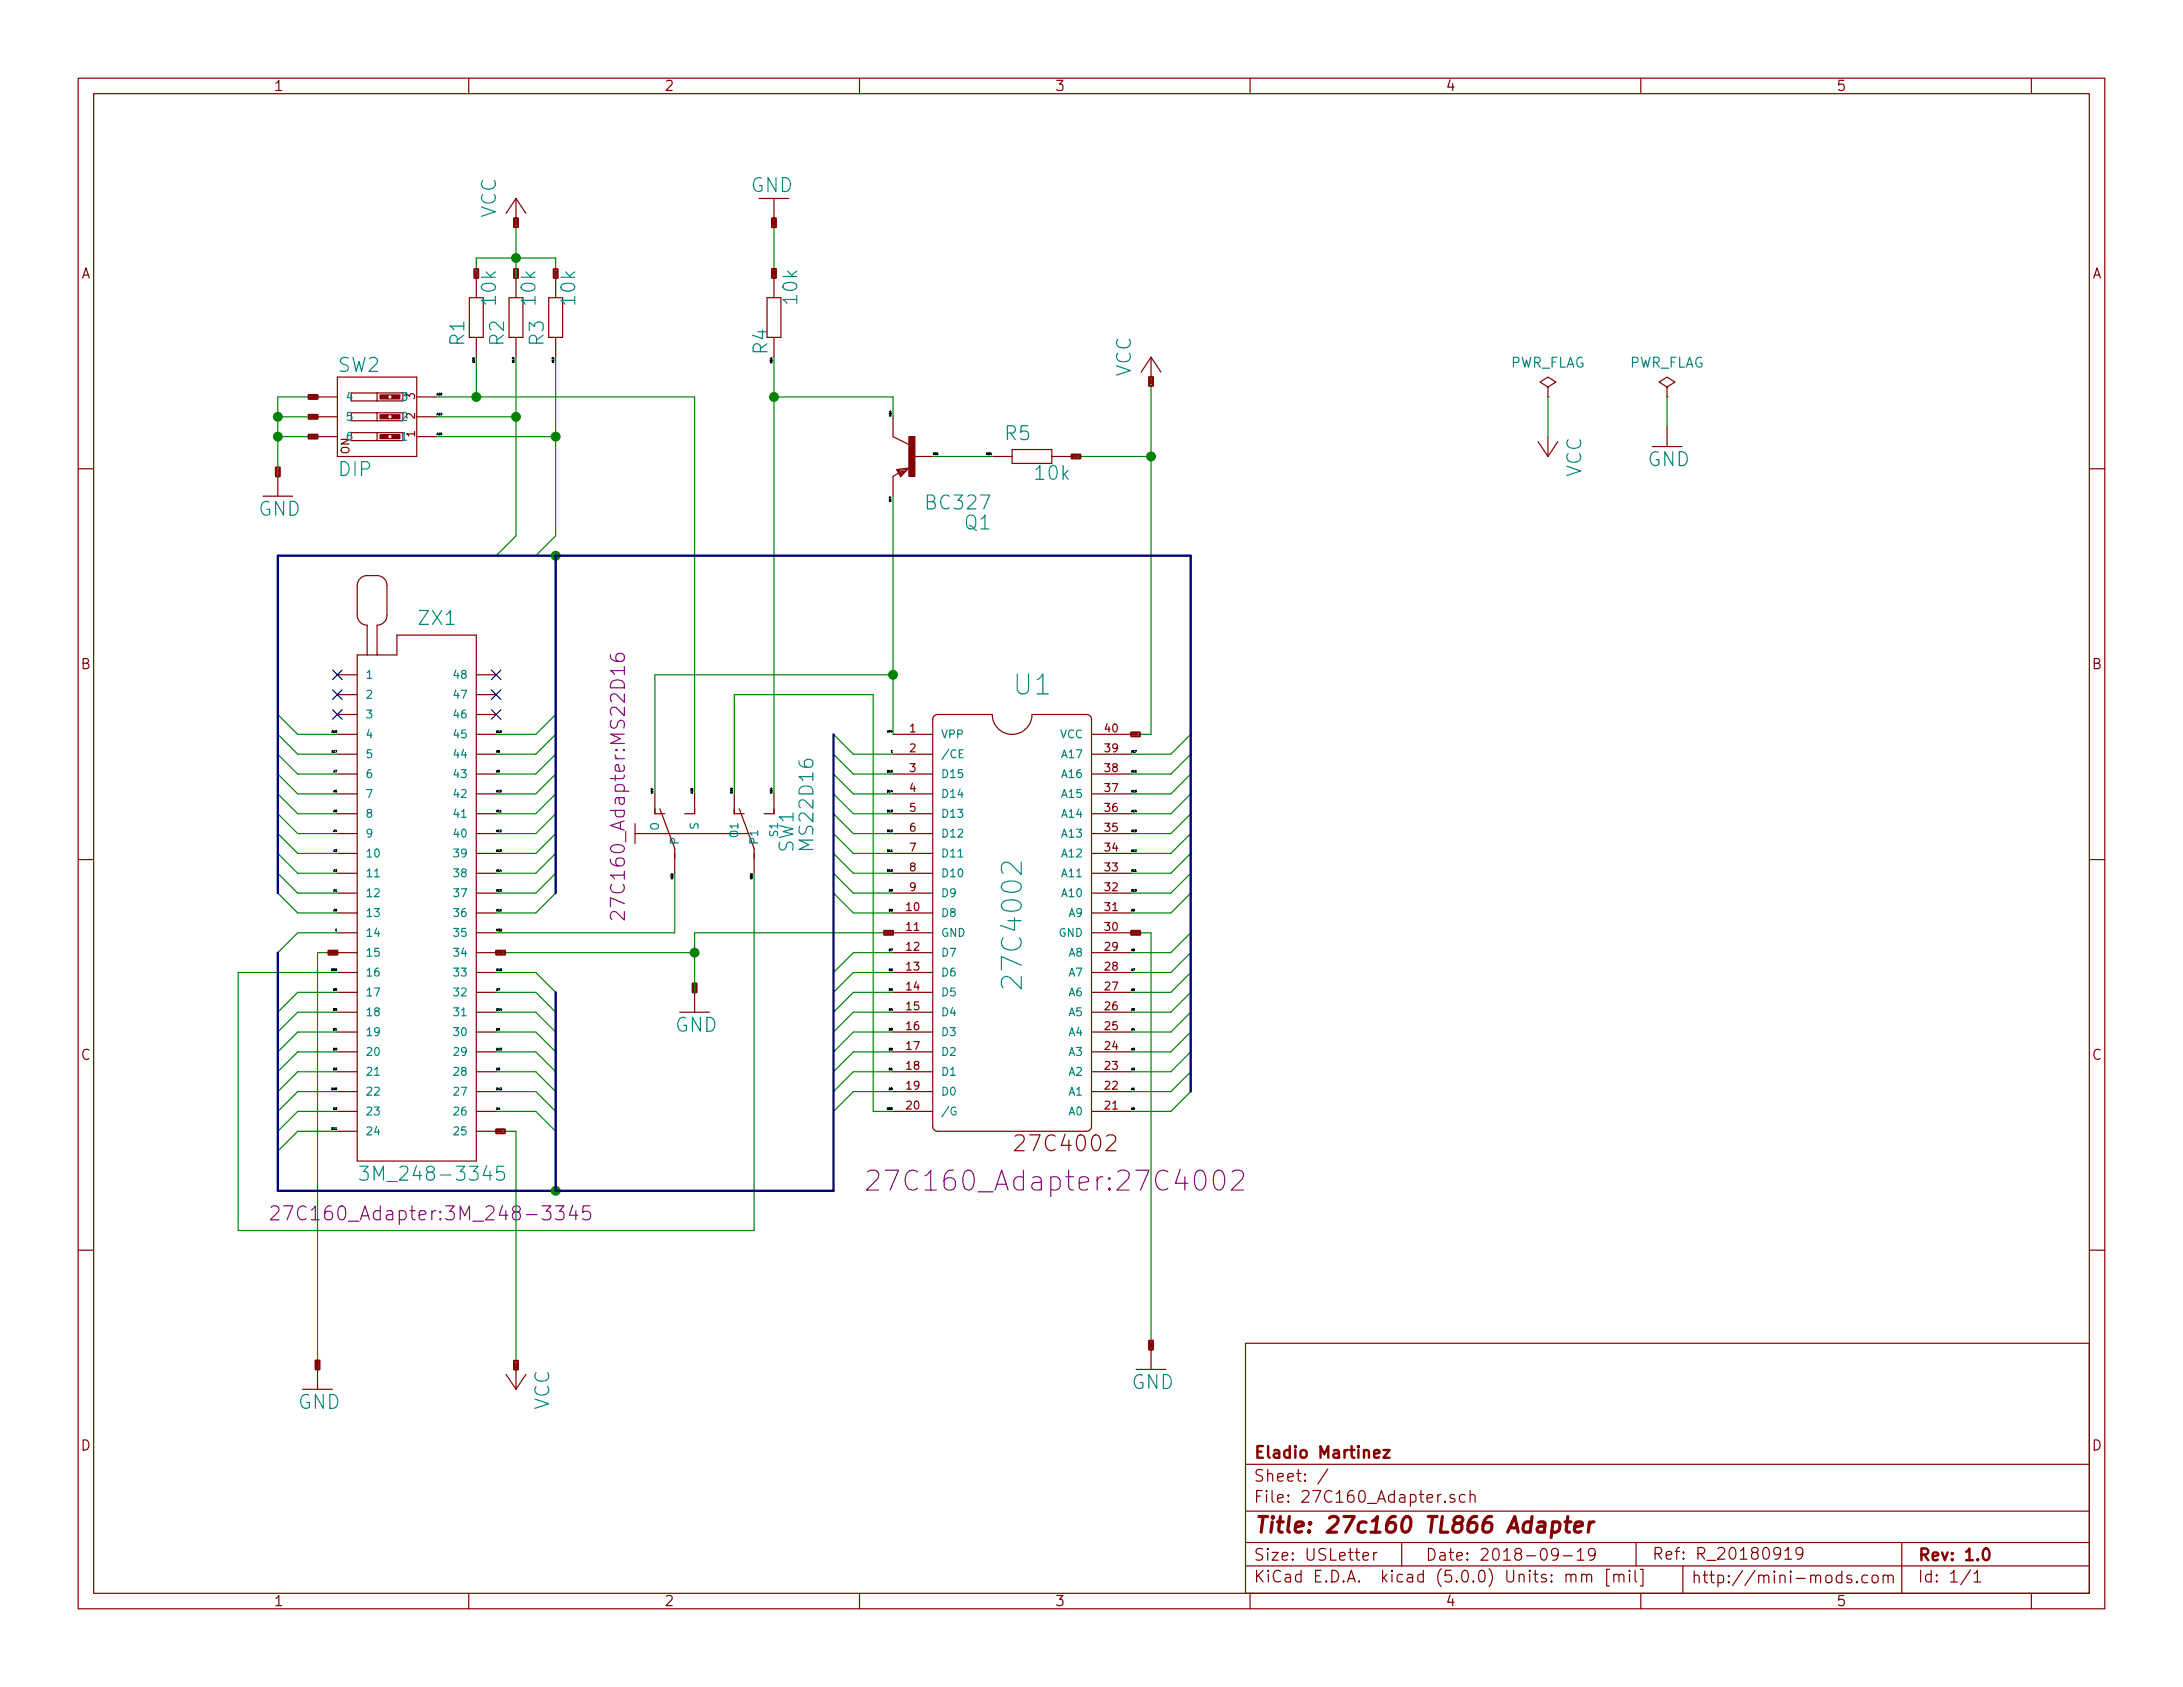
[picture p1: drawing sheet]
<svg xmlns="http://www.w3.org/2000/svg" width="279mm" height="216mm" viewBox="0 0 279 216" stroke-linecap="round" stroke-linejoin="round" font-family="sans-serif">
<defs><g id="words">
<g font-size="3.5" fill="#008484">
<text x="129.9" y="88.9">U1</text>
<text x="130.8" y="125.6" transform="rotate(-90 130.8 125.6)">27C4002</text>
</g>
<text font-size="3.5" fill="#840084" x="113.5" y="152.4">27C160_Adapter:27C4002</text>
<g font-size="2.8" fill="#840000">
<text x="130.6" y="147.4">27C4002</text>
<text x="160.4" y="196.2">Title: 27c160 TL866 Adapter</text>
</g>
<g font-size="2.5" fill="#008484">
<text x="63.5" y="27.9" transform="rotate(-90 63.5 27.9)">VCC</text>
<text x="96.1" y="24.6">GND</text>
<text x="63.5" y="38.9" transform="rotate(-90 63.5 38.9)">10k</text>
<text x="68.6" y="38.9" transform="rotate(-90 68.6 38.9)">10k</text>
<text x="73.7" y="38.9" transform="rotate(-90 73.7 38.9)">10k</text>
<text x="102.1" y="38.8" transform="rotate(-90 102.1 38.8)">10k</text>
<text x="43.3" y="47.6">SW2</text>
<text x="59.5" y="44.2" transform="rotate(-90 59.5 44.2)">R1</text>
<text x="64.5" y="44.2" transform="rotate(-90 64.5 44.2)">R2</text>
<text x="69.6" y="44.2" transform="rotate(-90 69.6 44.2)">R3</text>
<text x="98.3" y="45.3" transform="rotate(-90 98.3 45.3)">R4</text>
<text x="144.8" y="48.3" transform="rotate(-90 144.8 48.3)">VCC</text>
<text x="128.7" y="56.4">R5</text>
<text x="210.8" y="59.7">GND</text>
<text x="43.4" y="61">DIP</text>
<text x="118.8" y="65.2">BC327</text>
<text x="132.6" y="61.4">10k</text>
<text x="202.4" y="61.1" transform="rotate(-90 202.4 61.1)">VCC</text>
<text x="33" y="66">GND</text>
<text x="123.5" y="67.8">Q1</text>
<text x="53.7" y="80">ZX1</text>
<text x="101.6" y="109.1" transform="rotate(-90 101.6 109.1)">SW1</text>
<text x="104.1" y="108.5" transform="rotate(-90 104.1 108.5)">MS22D16</text>
<text x="86.4" y="132.1">GND</text>
<text x="47.7" y="151.1">3M_248-3345</text>
<text x="144.8" y="177.8">GND</text>
<text x="38.1" y="180.3">GND</text>
<text x="70.3" y="180.5" transform="rotate(-90 70.3 180.5)">VCC</text>
</g>
<g font-size="2.5" fill="#840084">
<text x="80" y="116.3" transform="rotate(-90 80 116.3)">27C160_Adapter:MS22D16</text>
<text x="37.4" y="156.2">27C160_Adapter:3M_248-3345</text>
</g>
<g font-size="2.1" fill="#840000">
<text x="160.4" y="189.6">Sheet: /</text>
<text x="160.4" y="186.6">Eladio Martinez</text>
<text x="160.4" y="192.3">File: 27C160_Adapter.sch</text>
<text x="160.4" y="202.5">KiCad E.D.A. kicad (5.0.0) Units: mm [mil]</text>
<text x="160.4" y="199.7">Size: USLetter</text>
<text x="182.4" y="199.7">Date: 2018-09-19</text>
<text x="211.4" y="199.6">Ref: R_20180919</text>
<text x="216.4" y="202.6">http://mini-mods.com</text>
<text x="245.4" y="199.7">Rev: 1.0</text>
<text x="245.4" y="202.5">Id: 1/1</text>
</g>
<g font-size="1.8" fill="#840000">
<text x="35" y="11.6">1</text>
<text x="85" y="11.6">2</text>
<text x="135" y="11.6">3</text>
<text x="185" y="11.6">4</text>
<text x="235" y="11.6">5</text>
<text x="10.4" y="35.6">A</text>
<text x="267.8" y="35.6">A</text>
<text x="10.4" y="85.6">B</text>
<text x="267.8" y="85.6">B</text>
<text x="10.4" y="135.6">C</text>
<text x="267.8" y="135.6">C</text>
<text x="10.4" y="185.6">D</text>
<text x="267.8" y="185.6">D</text>
<text x="35" y="205.5">1</text>
<text x="85" y="205.5">2</text>
<text x="135" y="205.5">3</text>
<text x="185" y="205.5">4</text>
<text x="235" y="205.5">5</text>
</g>
<g font-size="1.8" fill="#008484">
<text x="193.2" y="47.1">PWR_FLAG</text>
<text x="208.4" y="47.1">PWR_FLAG</text>
</g>
<g font-size="1.4" fill="#008484">
<text x="44.2" y="51.3">4</text>
<text x="44.2" y="53.8">5</text>
<text x="51.5" y="53.8">2</text>
<text x="51.5" y="51.3">3</text>
<text x="44.2" y="56.4">6</text>
<text x="51.5" y="56.4">1</text>
<text x="46.7" y="86.9">1</text>
<text x="46.7" y="89.4">2</text>
<text x="58.4" y="89.4">47</text>
<text x="58.4" y="86.9">48</text>
<text x="46.7" y="91.9">3</text>
<text x="46.7" y="94.5">4</text>
<text x="58.4" y="94.5">45</text>
<text x="58.4" y="91.9">46</text>
<text x="120.4" y="94.5">VPP</text>
<text x="135.7" y="94.5">VCC</text>
<text x="46.7" y="97">5</text>
<text x="46.7" y="99.6">6</text>
<text x="58.4" y="99.6">43</text>
<text x="58.4" y="97">44</text>
<text x="120.4" y="97">/CE</text>
<text x="120.4" y="99.6">D15</text>
<text x="136.1" y="99.6">A16</text>
<text x="136.1" y="97">A17</text>
<text x="46.7" y="102.1">7</text>
<text x="46.7" y="104.6">8</text>
<text x="46.7" y="107.2">9</text>
<text x="58.4" y="107.2">40</text>
<text x="58.4" y="104.6">41</text>
<text x="58.4" y="102.1">42</text>
<text x="84.3" y="106.2" transform="rotate(-90 84.3 106.2)">O</text>
<text x="89.4" y="106.1" transform="rotate(-90 89.4 106.1)">S</text>
<text x="94.5" y="107" transform="rotate(-90 94.5 107)">O1</text>
<text x="99.6" y="106.9" transform="rotate(-90 99.6 106.9)">S1</text>
<text x="120.4" y="107.2">D12</text>
<text x="120.4" y="104.6">D13</text>
<text x="120.4" y="102.1">D14</text>
<text x="136.1" y="107.2">A13</text>
<text x="136.1" y="104.6">A14</text>
<text x="136.1" y="102.1">A15</text>
<text x="46.7" y="109.7">10</text>
<text x="46.7" y="112.3">11</text>
<text x="58.4" y="112.3">38</text>
<text x="58.4" y="109.7">39</text>
<text x="86.9" y="108.2" transform="rotate(-90 86.9 108.2)">P</text>
<text x="97" y="108.2" transform="rotate(-90 97 108.2)">P1</text>
<text x="120.4" y="112.3">D10</text>
<text x="120.4" y="109.7">D11</text>
<text x="136.1" y="112.3">A11</text>
<text x="136.1" y="109.7">A12</text>
<text x="46.7" y="114.8">12</text>
<text x="46.7" y="117.3">13</text>
<text x="46.7" y="119.9">14</text>
<text x="58.4" y="119.9">35</text>
<text x="58.4" y="117.3">36</text>
<text x="58.4" y="114.8">37</text>
<text x="120.4" y="117.3">D8</text>
<text x="120.4" y="114.8">D9</text>
<text x="120.4" y="119.9">GND</text>
<text x="135.5" y="119.9">GND</text>
<text x="136.1" y="114.8">A10</text>
<text x="136.9" y="117.3">A9</text>
<text x="46.7" y="122.4">15</text>
<text x="46.7" y="125">16</text>
<text x="58.4" y="125">33</text>
<text x="58.4" y="122.4">34</text>
<text x="120.4" y="125">D6</text>
<text x="120.4" y="122.4">D7</text>
<text x="136.9" y="125">A7</text>
<text x="136.9" y="122.4">A8</text>
<text x="46.7" y="127.5">17</text>
<text x="46.7" y="130">18</text>
<text x="58.4" y="130">31</text>
<text x="58.4" y="127.5">32</text>
<text x="120.4" y="130">D4</text>
<text x="120.4" y="127.5">D5</text>
<text x="136.9" y="130">A5</text>
<text x="136.9" y="127.5">A6</text>
<text x="46.7" y="132.6">19</text>
<text x="46.7" y="135.1">20</text>
<text x="46.7" y="137.7">21</text>
<text x="58.4" y="137.7">28</text>
<text x="58.4" y="135.1">29</text>
<text x="58.4" y="132.6">30</text>
<text x="120.4" y="137.7">D1</text>
<text x="120.4" y="135.1">D2</text>
<text x="120.4" y="132.6">D3</text>
<text x="136.9" y="137.7">A2</text>
<text x="136.9" y="135.1">A3</text>
<text x="136.9" y="132.6">A4</text>
<text x="46.7" y="140.2">22</text>
<text x="46.7" y="142.7">23</text>
<text x="58.4" y="142.7">26</text>
<text x="58.4" y="140.2">27</text>
<text x="120.4" y="140.2">D0</text>
<text x="136.9" y="142.7">A0</text>
<text x="136.9" y="140.2">A1</text>
<text x="46.7" y="145.3">24</text>
<text x="58.4" y="145.3">25</text>
</g>
<g font-size="1.4" fill="#840000">
<text x="53.1" y="53.6" transform="rotate(-90 53.1 53.6)">2</text>
<text x="53.1" y="51.1" transform="rotate(-90 53.1 51.1)">3</text>
<text x="44.7" y="58.1" transform="rotate(-90 44.7 58.1)">ON</text>
<text x="53.1" y="55.9" transform="rotate(-90 53.1 55.9)">1</text>
<text x="116.5" y="93.7">1</text>
<text x="141.5" y="93.7">40</text>
<text x="116.5" y="96.3">2</text>
<text x="116.5" y="101.3">4</text>
<text x="116.5" y="98.8">3</text>
<text x="141.5" y="101.3">37</text>
<text x="141.5" y="98.8">38</text>
<text x="141.5" y="96.3">39</text>
<text x="116.5" y="106.4">6</text>
<text x="116.5" y="103.9">5</text>
<text x="141.5" y="106.4">35</text>
<text x="141.5" y="103.9">36</text>
<text x="116.5" y="111.5">8</text>
<text x="116.5" y="109">7</text>
<text x="141.5" y="111.5">33</text>
<text x="141.5" y="109">34</text>
<text x="116.1" y="116.6">10</text>
<text x="116.1" y="119.1">11</text>
<text x="116.5" y="114">9</text>
<text x="141.5" y="116.6">31</text>
<text x="141.5" y="114">32</text>
<text x="141.5" y="119.1">30</text>
<text x="116.1" y="124.2">13</text>
<text x="116.1" y="121.7">12</text>
<text x="141.5" y="124.2">28</text>
<text x="141.5" y="121.7">29</text>
<text x="116.1" y="131.8">16</text>
<text x="116.1" y="129.3">15</text>
<text x="116.1" y="126.7">14</text>
<text x="141.5" y="131.8">25</text>
<text x="141.5" y="129.3">26</text>
<text x="141.5" y="126.7">27</text>
<text x="116.1" y="136.9">18</text>
<text x="116.1" y="134.4">17</text>
<text x="141.5" y="136.9">23</text>
<text x="141.5" y="134.4">24</text>
<text x="116.1" y="142">20</text>
<text x="116.1" y="139.4">19</text>
<text x="141.5" y="142">21</text>
<text x="141.5" y="139.4">22</text>
</g>
<g font-size=".4" fill="#840000">
<text x="66.2" y="28.8" transform="rotate(-90 66.2 28.8)">VCC</text>
<text x="99.2" y="28.9" transform="rotate(-90 99.2 28.9)">GND</text>
<text x="61.1" y="35.4" transform="rotate(-90 61.1 35.4)">VCC</text>
<text x="66.2" y="35.4" transform="rotate(-90 66.2 35.4)">VCC</text>
<text x="71.2" y="35.4" transform="rotate(-90 71.2 35.4)">VCC</text>
<text x="99.2" y="35.4" transform="rotate(-90 99.2 35.4)">GND</text>
<text x="39.7" y="50.9">GND</text>
<text x="39.7" y="53.5">GND</text>
<text x="147.4" y="49.1" transform="rotate(-90 147.4 49.1)">VCC</text>
<text x="39.7" y="56">GND</text>
<text x="137.3" y="58.5">VCC</text>
<text x="35.7" y="60.8" transform="rotate(-90 35.7 60.8)">GND</text>
<text x="144.9" y="94.1">VCC</text>
<text x="113.4" y="119.5">GND</text>
<text x="144.9" y="119.5">GND</text>
<text x="42.2" y="122">GND</text>
<text x="63.7" y="122">GND</text>
<text x="89" y="126.8" transform="rotate(-90 89 126.8)">GND</text>
<text x="63.7" y="144.9">VCC</text>
<text x="147.4" y="172.6" transform="rotate(-90 147.4 172.6)">GND</text>
<text x="40.8" y="175.1" transform="rotate(-90 40.8 175.1)">GND</text>
<text x="66.2" y="175.1" transform="rotate(-90 66.2 175.1)">VCC</text>
</g>
<g font-size=".4">
<text x="60.8" y="46.4" transform="rotate(-90 60.8 46.4)">A20</text>
<text x="65.8" y="46.4" transform="rotate(-90 65.8 46.4)">A19</text>
<text x="70.9" y="46.4" transform="rotate(-90 70.9 46.4)">A18</text>
<text x="98.9" y="46.4" transform="rotate(-90 98.9 46.4)">N$4</text>
<text x="55.9" y="53.1">A19</text>
<text x="55.9" y="50.6">A20</text>
<text x="114.1" y="53.3" transform="rotate(-90 114.1 53.3)">N$4</text>
<text x="55.9" y="55.7">A18</text>
<text x="119.4" y="58.2">N$1</text>
<text x="126.3" y="58.2">N$1</text>
<text x="114.1" y="64.2" transform="rotate(-90 114.1 64.2)">VPP</text>
<text x="42.5" y="93.8">A18</text>
<text x="63.5" y="93.8">A19</text>
<text x="113.6" y="93.8">VPP</text>
<text x="42.5" y="96.3">A17</text>
<text x="42.7" y="101.4">A6</text>
<text x="42.7" y="98.9">A7</text>
<text x="63.5" y="96.3">A8</text>
<text x="63.5" y="98.9">A9</text>
<text x="63.5" y="101.4">A10</text>
<text x="83.6" y="101.6" transform="rotate(-90 83.6 101.6)">VPP</text>
<text x="88.7" y="101.6" transform="rotate(-90 88.7 101.6)">A20</text>
<text x="93.8" y="101.6" transform="rotate(-90 93.8 101.6)">N$5</text>
<text x="98.9" y="101.6" transform="rotate(-90 98.9 101.6)">N$4</text>
<text x="113.6" y="101.4">D14</text>
<text x="113.6" y="98.9">D15</text>
<text x="114.1" y="96.3">E</text>
<text x="144.8" y="101.4">A15</text>
<text x="144.8" y="98.9">A16</text>
<text x="144.8" y="96.3">A17</text>
<text x="42.7" y="106.5">A4</text>
<text x="42.7" y="103.9">A5</text>
<text x="63.5" y="103.9">A11</text>
<text x="63.5" y="106.5">A12</text>
<text x="113.6" y="106.5">D12</text>
<text x="113.6" y="103.9">D13</text>
<text x="144.8" y="106.5">A13</text>
<text x="144.8" y="103.9">A14</text>
<text x="42.7" y="111.6">A2</text>
<text x="42.7" y="109">A3</text>
<text x="63.5" y="109">A13</text>
<text x="63.5" y="111.6">A14</text>
<text x="86.2" y="112.4" transform="rotate(-90 86.2 112.4)">N$2</text>
<text x="96.3" y="112.4" transform="rotate(-90 96.3 112.4)">N$6</text>
<text x="113.6" y="111.6">D10</text>
<text x="113.6" y="109">D11</text>
<text x="144.8" y="111.6">A11</text>
<text x="144.8" y="109">A12</text>
<text x="42.7" y="116.6">A0</text>
<text x="42.7" y="114.1">A1</text>
<text x="43" y="119.2">E</text>
<text x="63.5" y="114.1">A15</text>
<text x="63.5" y="116.6">A16</text>
<text x="63.5" y="119.2">N$2</text>
<text x="113.8" y="116.6">D8</text>
<text x="113.8" y="114.1">D9</text>
<text x="144.8" y="116.6">A9</text>
<text x="144.8" y="114.1">A10</text>
<text x="42.5" y="124.3">N$6</text>
<text x="63.5" y="124.3">D15</text>
<text x="113.8" y="124.3">D6</text>
<text x="113.8" y="121.7">D7</text>
<text x="144.8" y="124.3">A7</text>
<text x="144.8" y="121.7">A8</text>
<text x="42.7" y="126.8">D0</text>
<text x="42.7" y="131.9">D1</text>
<text x="42.7" y="129.3">D8</text>
<text x="63.5" y="131.9">D6</text>
<text x="63.5" y="126.8">D7</text>
<text x="63.5" y="129.3">D14</text>
<text x="113.8" y="131.9">D3</text>
<text x="113.8" y="129.3">D4</text>
<text x="113.8" y="126.8">D5</text>
<text x="144.8" y="131.9">A4</text>
<text x="144.8" y="129.3">A5</text>
<text x="144.8" y="126.8">A6</text>
<text x="42.7" y="137">D2</text>
<text x="42.7" y="134.4">D9</text>
<text x="63.5" y="137">D5</text>
<text x="63.5" y="134.4">D13</text>
<text x="113.8" y="137">D1</text>
<text x="113.8" y="134.4">D2</text>
<text x="144.8" y="137">A2</text>
<text x="144.8" y="134.4">A3</text>
<text x="42.5" y="139.5">D10</text>
<text x="42.7" y="142">D3</text>
<text x="63.5" y="142">D4</text>
<text x="63.5" y="139.5">D12</text>
<text x="113.6" y="142">N$5</text>
<text x="113.8" y="139.5">D0</text>
<text x="144.8" y="142">A0</text>
<text x="144.8" y="139.5">A1</text>
<text x="42.5" y="144.6">D11</text>
</g>
</g></defs>
<g fill="none" stroke="#840000" stroke-width=".15">
<path d="M10 10h259.4v195.9h-259.4zM12 12h255.4v191.9h-255.4zM60 10v2M110 10v2M160 10v2M210 10v2M260 10v2M60.1 38.1h1.7v5.1h-1.7zM65.2 38.1h1.7v5.1h-1.7zM66 25.4v2.5M66 25.4l1.3 1.9M66 25.4l-1.2 1.9"/>
<path d="M70.2 38.1h1.8v5.1h-1.8zM98.2 38.1h1.7v5.1h-1.7zM99.1 25.4v2.5M99.1 35.6v2.5M10 60h2M40.6 55.9h2.6M40.6 53.3h2.6M40.6 50.8h2.6M43.2 48.3h10.1v10.1h-10.1zM45 50.3h6.6M45 51.3h6.6M45 52.8h6.6"/>
<path d="M45 53.8h6.6M45 55.4h6.6M45 56.4h6.6M48.3 50.3v1M48.3 52.8v1M48.3 55.4v1M49.7 50.5h.5M49.7 51.1h.5M49.7 53.1h.5M49.7 53.6h.5M49.7 55.6h.5M49.7 56.1h.5"/>
<path d="M53.3 55.9h2.6M53.3 53.3h2.6M53.3 50.8h2.6M61 43.2v2.5M66 43.2v2.5M71.1 43.2v2.5M114.3 53.3v2.6l2 1M116.8 58.4h2.6M127 58.4h2.5M129.5 57.5h5.1v1.8h-5.1zM134.6 58.4h2.6M147.3 45.7v2.6"/>
<path d="M147.3 45.7l1.3 1.9M147.3 45.7l-1.3 1.9M196.8 56.5l1.3 1.9M198.1 49.5l1-.6-1-.6-1 .6 1 .6v1.3M198.1 50.8h.1M198.1 55.9v2.5M199.4 56.5l-1.3 1.9M213.4 49.5l1-.6-1-.6-1.1 .6 1.1 .6v1.3M213.4 50.8h.1M213.4 54.6v2.6M267.4 60h2M35.6 61v2.5"/>
<path d="M114.8 60.1l1.5-.2-1 1.1zM114.9 60.2l.4 .6 .8-.7-1 .1 .2 .4 .4-.3h-.4M115 60.5l-.7 .5v2.5M43.2 91.4h2.5M43.2 96.5h2.5M43.2 99.1h2.5M43.2 94h2.5M43.2 86.4h2.5M43.2 88.9h2.5M45.7 83.8h5.1v-2.5h10.2v67.3h-15.3zM47 83.8v-3.8a1.3 1.3 0 0 1-1.3-1.3v-3.8a1.3 1.3 0 0 1 1.3-1.2h1.3a1.3 1.3 0 0 1 1.2 1.2v3.8a1.3 1.3 0 0 1-1.2 1.3v3.8M61 91.4h2.5"/>
<path d="M61 96.5h2.5M61 99.1h2.5M61 94h2.5M61 86.4h2.5M61 88.9h2.5M114.3 96.5h5.1M114.3 99.1h5.1M114.3 94h5.1M119.6 91.6l.3-.2h7.1a2.54 2.54 0 0 0 2.5 2.6 2.54 2.54 0 0 0 2.6-2.6h7a.61 .61 0 0 1 .6 .7v52a.61 .61 0 0 1-.6 .7h-19.1a.61 .61 0 0 1-.6-.7v-52.1zM139.7 96.5h5.1M139.7 99.1h5.1M139.7 94h5.1"/>
<path d="M10 110h2M43.2 104.1h2.5M43.2 106.7h2.5M43.2 116.8h2.5M43.2 114.3h2.5M43.2 111.8h2.5M43.2 109.2h2.5M43.2 101.6h2.5M43.2 119.4h2.5M61 104.1h2.5M61 106.7h2.5M61 116.8h2.5"/>
<path d="M61 114.3h2.5M61 111.8h2.5M61 109.2h2.5M61 101.6h2.5M61 119.4h2.5M81.3 106.7h14.5M83.8 101.6v2.5h1.3M84.5 103.5l1.9 5.1v3.2M88.9 101.6v2.5h-1.3M94 101.6v2.5h1.2M94.6 103.5l1.9 5.1v3.2M99.1 101.6v2.5h-1.3"/>
<path d="M114.3 104.1h5.1M114.3 106.7h5.1M114.3 116.8h5.1M114.3 114.3h5.1M114.3 111.8h5.1M114.3 109.2h5.1M114.3 101.6h5.1M114.3 119.4h5.1M139.7 104.1h5.1M139.7 106.7h5.1M139.7 116.8h5.1M139.7 114.3h5.1"/>
<path d="M139.7 111.8h5.1M139.7 109.2h5.1M139.7 101.6h5.1M139.7 119.4h5.1M267.4 110h2M43.2 139.7h2.5M43.2 137.2h2.5M43.2 134.6h2.5M43.2 132.1h2.5M43.2 129.5h2.5M43.2 127h2.5M43.2 124.5h2.5"/>
<path d="M43.2 121.9h2.5M61 139.7h2.5M61 137.2h2.5M61 134.6h2.5M61 132.1h2.5M61 129.5h2.5M61 127h2.5M61 124.5h2.5M61 121.9h2.5M88.9 127v2.5M114.3 139.7h5.1M114.3 137.2h5.1"/>
<path d="M114.3 134.6h5.1M114.3 132.1h5.1M114.3 129.5h5.1M114.3 127h5.1M114.3 124.5h5.1M114.3 121.9h5.1M139.7 139.7h5.1M139.7 137.2h5.1M139.7 134.6h5.1M139.7 132.1h5.1M139.7 129.5h5.1M139.7 127h5.1"/>
<path d="M139.7 124.5h5.1M139.7 121.9h5.1M10 160h2M43.2 144.8h2.5M43.2 142.2h2.5M61 144.8h2.5M61 142.2h2.5M114.3 142.2h5.1M139.7 142.2h5.1M267.4 160h2M40.6 175.3v2.5M64.8 175.9l1.2 1.9"/>
<path d="M66 175.3v2.5M67.3 175.9l-1.3 1.9M147.3 172.7v2.6M159.4 171.9h108v32h-108zM159.4 197.4h108M159.4 193.4h108M159.4 187.4h108M170 188l-1.3 1.9M174.4 199.2l.8-.2-.1-.2-.4-.1-.3 .2 .1 .7 .2 .1 .4-.1M175.8 198.7v1M176.2 198.7a.36 .36 0 0 0-.4 .3M179.4 197.4v3"/>
<path d="M186.2 191.3a.37 .37 0 0 0-.6 .2 .54 .54 0 0 0 .6 .3v.2v.2l-.2 .1-.4-.1M187.5 191.3h-.4l-.3 .2 .1 .6 .2 .2 .4-.1M188.2 191.4a.38 .38 0 0 1 .6 .1v.8M188.2 190.8v1.5M199.4 198.8l-.1 .2a.48 .48 0 0 1-.6 0l-.1-.5a.48 .48 0 0 1 .7-.3l.1 .1a1.19 1.19 0 0 1-.2 1.3l-.5 .1M200.1 199.1h1.1M201.9 198.6l.4-.4v1.5M201.9 199.7h.8M204.2 198.8l-.3 .3h-.3l-.2-.1-.1-.5 .3-.3a.47 .47 0 0 1 .6 .3 1.01 1.01 0 0 1-.5 1.2h-.2M209.4 197.4v3M228.4 198.5l.5-.5v1.5M228.4 199.5h.9"/>
<path d="M230.7 198.7l-.2 .3h-.3l-.3-.3v-.4a.47 .47 0 0 1 .6-.3l.2 .2a1.19 1.19 0 0 1-.2 1.3h-.5M243.4 197.4v6.5M60 203.9v2M110 203.9v2M159.4 200.4h108M160 203.9v2M200.4 201.6a.38 .38 0 0 1 .7 .1v.8M200.4 201.5v1M201.1 201.7a.34 .34 0 0 1 .3-.2 .34 .34 0 0 1 .3 .2v.8M202.4 201.6a.38 .38 0 0 1 .7 .1v.8M202.4 201.5v1M203.1 201.7l.2-.2h.3l.1 .2v.8"/>
<path d="M206 200.8h-.4v2.2h.4M206.6 201.6a.41 .41 0 0 1 .6 .1v.8M206.6 201.5v1M207.2 201.7l.2-.2h.4v.2v.8M208.6 201h-.1l.1 .1v-.1v.1M208.6 201.5v1M209.3 201v1.3l.2 .2M209.9 200.8h.4v2.2h-.4M210 203.9v2M215.4 200.4v3.5M237 201.7a.37 .37 0 0 0-.6 .1v.1a.54 .54 0 0 0 .6 .2v.2v.2l-.2 .1-.4-.1M237.7 202.4v.1v.1l-.1-.1 .1-.1v.2"/>
<path d="M239 201.7l-.4-.1-.3 .3 .1 .5 .2 .2 .4-.1M239.7 201.7a.42 .42 0 0 1 .7 .2v.4a.41 .41 0 0 1-.4 .3 .41 .41 0 0 1-.4-.3zM241 201.7a.38 .38 0 0 1 .7 .1v.8M241 201.6v1M241.7 201.8a.36 .36 0 0 1 .3-.2 .36 .36 0 0 1 .3 .2v.8M252.2 200.9l-1.2 1.9M252.7 201.4l.3-.2 .1-.2v1.5M252.7 202.5h.8M260 203.9v2"/>
</g>
<path d="M175.9 186.1l.7-.2-.1-.3h-.4l-.2 .2v.7l.2 .1 .4-.1M177.1 185.6h.8l-.8 1h.8M253.9 198.3a.35 .35 0 0 1 .4-.1 .35 .35 0 0 1 .3 .3 .88 .88 0 0 1-.3 1.2h-.2a.9 .9 0 0 1-.2-1.4z" fill="none" stroke="#840000" stroke-width=".3"/>
<path d="M198.8 194.8h.2h.5l.2 .3-.1 .6a.66 .66 0 0 1-1 .3M198.8 194.8l-.3 2M200.3 194.8h.8M200.7 194.1l-.2 1.7v.2l.4 .1M201.5 195.4l1-.2v-.4h-.6h-.2l-.1 .2-.1 .8 .1 .2 .2 .1h.3l.2-.1M203.5 194.8l-.2 1.3M204 194.8a.54 .54 0 0 0-.6 .3" fill="none" stroke="#840000" stroke-width=".41"/>
<g fill="#840000" stroke="#840000" stroke-width=".15">
<path d="M116.3 55.9h.8v5.1h-.8z"/>
<path d="M48.6 50.5h1.1v.6h-1.1z"/>
<path d="M50.2 50.5h1v.6h-1z"/>
<path d="M48.6 53.1h1.1v.5h-1.1z"/>
<path d="M50.2 53.1h1v.5h-1z"/>
<path d="M48.6 55.6h1.1v.5h-1.1z"/>
<path d="M50.2 55.6h1v.5h-1z"/>
</g>
<path d="M78.1 83.8a.72 .72 0 0 0 .8 .8h.9a.57 .57 0 0 0-.2-1h-.5l-.2 .2-.1 .2 .1 .5 .2 .1M79.9 116.7v1.1l-1-1.1a.5 .5 0 0 0-.8 .3v.4l.2 .3M34.7 154.5l.3-.2h.4a.49 .49 0 0 1 .2 .8l-1 1h1.1M36.3 154.3h1.2l-.8 1.8M73.3 154.3l-.4 1.2h1.1M73.7 154.9v1.2M75.5 154.3h-.8l-.1 .9 .2-.2 .6 .1 .2 .2v.5l-.2 .2-.2 .1h-.4l-.2-.1M111 150l.4-.2h.6a.64 .64 0 0 1 .5 .7l-.2 .4-1.4 1.4h1.6M155.5 150a.62 .62 0 0 1 .7-.2 .62 .62 0 0 1 .4 .4 1.97 1.97 0 0 1-.2 2 .6 .6 0 0 1-1-.4 2.26 2.26 0 0 1 .1-1.8zM157.7 150l.4-.2h.6a.64 .64 0 0 1 .5 .7l-.2 .4-1.4 1.4h1.6" fill="none" stroke="#840084" stroke-width=".15"/>
<path d="M123.3 96h-.5v1h.5M48 112.2h.5M122.6 109.7h.6M48 137.6h.5M46 149.3h1.1l-.6 .6a.44 .44 0 0 1 .6 .4v.4l-.1 .3h-.7l-.3-.1M64.5 149.3h-.9v.8l.2-.2 .6 .1 .2 .3-.1 .6-.3 .1h-.4l-.2-.1M121.4 141.6l-.9 1.3M122.3 141.7a.47 .47 0 0 0-.6 .5 .47 .47 0 0 0 .6 .4l.1-.4h-.3" fill="none" stroke="#008484" stroke-width=".15"/>
<g fill="none" stroke="#008400" stroke-width=".15">
<path d="M61 35.6v-2.6h10.1v2.6M66 27.9v7.7M99.1 27.9v7.7M35.6 55.9h5M35.6 53.3h5M40.6 50.8h-5v10.2M55.9 55.9h15.2M55.9 53.3h10.1M55.9 50.8h33v50.8M61 45.7v5.1M66 45.7v22.9l-2.5 2.5M71.1 45.7v22.9l-2.5 2.5"/>
<path d="M99.1 50.8h15.2v2.5M99.1 45.7v55.9M119.4 58.4h7.6M137.2 58.4h10.1M147.3 48.3v45.7h-2.5M198.1 50.8v5.1M213.4 50.8v3.8M114.3 63.5v30.5M35.6 99.1l2.5 2.5h5.1M35.6 96.5l2.5 2.6h5.1M35.6 94l2.5 2.5h5.1M35.6 91.4l2.5 2.6h5.1"/>
<path d="M71.1 99.1l-2.5 2.5h-5.1M71.1 96.5l-2.5 2.6h-5.1M71.1 94l-2.5 2.5h-5.1M71.1 91.4l-2.5 2.6h-5.1M106.7 99.1l2.5 2.5h5.1M106.7 96.5l2.5 2.6h5.1M106.7 94l2.5 2.5h5.1M114.3 86.4h-30.5v15.2M152.4 99.1l-2.5 2.5h-5.1M152.4 96.5l-2.5 2.6h-5.1M152.4 94l-2.5 2.5h-5.1M35.6 114.3l2.5 2.5h5.1"/>
<path d="M35.6 111.8l2.5 2.5h5.1M35.6 109.2l2.5 2.6h5.1M35.6 106.7l2.5 2.5h5.1M35.6 104.1l2.5 2.6h5.1M35.6 101.6l2.5 2.5h5.1M43.2 119.4h-5.1l-2.5 2.5M71.1 114.3l-2.5 2.5h-5.1M71.1 111.8l-2.5 2.5h-5.1M71.1 109.2l-2.5 2.6h-5.1M71.1 106.7l-2.5 2.5h-5.1M71.1 104.1l-2.5 2.6h-5.1M71.1 101.6l-2.5 2.5h-5.1"/>
<path d="M86.4 111.8v7.6h-22.9M94 101.6v-12.7h17.8v53.3h2.5M96.5 111.8v45.7h-66v-33h12.7M106.7 114.3l2.5 2.5h5.1M106.7 111.8l2.5 2.5h5.1M106.7 109.2l2.5 2.6h5.1M106.7 106.7l2.5 2.5h5.1M106.7 104.1l2.5 2.6h5.1M106.7 101.6l2.5 2.5h5.1M114.3 119.4h-25.4v7.6M144.8 119.4h2.5v53.3M152.4 114.3l-2.5 2.5h-5.1"/>
<path d="M152.4 111.8l-2.5 2.5h-5.1M152.4 109.2l-2.5 2.6h-5.1M152.4 106.7l-2.5 2.5h-5.1M152.4 104.1l-2.5 2.6h-5.1M152.4 101.6l-2.5 2.5h-5.1M152.4 119.4l-2.5 2.5h-5.1M43.2 139.7h-5.1l-2.5 2.5M43.2 137.2h-5.1l-2.5 2.5M43.2 134.6h-5.1l-2.5 2.6M43.2 132.1h-5.1l-2.5 2.5M43.2 129.5h-5.1l-2.5 2.6M43.2 127h-5.1l-2.5 2.5"/>
<path d="M43.2 121.9h-2.6v53.4M63.5 139.7h5.1l2.5 2.5M63.5 137.2h5.1l2.5 2.5M63.5 134.6h5.1l2.5 2.6M63.5 132.1h5.1l2.5 2.5M63.5 129.5h5.1l2.5 2.6M63.5 127h5.1l2.5 2.5M63.5 124.5h5.1l2.5 2.5M63.5 121.9h25.4M114.3 139.7h-5.1l-2.5 2.5M114.3 137.2h-5.1l-2.5 2.5M114.3 134.6h-5.1l-2.5 2.6"/>
<path d="M114.3 132.1h-5.1l-2.5 2.5M114.3 129.5h-5.1l-2.5 2.6M114.3 127h-5.1l-2.5 2.5M114.3 124.5h-5.1l-2.5 2.5M114.3 121.9h-5.1l-2.5 2.6M152.4 139.7l-2.5 2.5h-5.1M152.4 137.2l-2.5 2.5h-5.1M152.4 134.6l-2.5 2.6h-5.1M152.4 132.1l-2.5 2.5h-5.1M152.4 129.5l-2.5 2.6h-5.1M152.4 127l-2.5 2.5h-5.1M152.4 124.5l-2.5 2.5h-5.1"/>
<path d="M152.4 121.9l-2.5 2.6h-5.1M43.2 142.2h-5.1l-2.5 2.6M43.2 144.8h-5.1l-2.5 2.5M63.5 142.2h5.1l2.5 2.6M63.5 144.8h2.5v30.5"/>
</g>
<g fill="#008400" stroke="#008400" stroke-width=".25">
<circle cx="71.1" cy="55.9" r=".51"/>
<circle cx="66" cy="53.3" r=".51"/>
<circle cx="61" cy="50.8" r=".51"/>
<circle cx="35.6" cy="55.9" r=".51"/>
<circle cx="35.6" cy="53.3" r=".51"/>
<circle cx="88.9" cy="121.9" r=".51"/>
<circle cx="99.1" cy="50.8" r=".51"/>
<circle cx="147.3" cy="58.4" r=".51"/>
<circle cx="66" cy="33" r=".51"/>
<circle cx="114.3" cy="86.4" r=".51"/>
<circle cx="71.1" cy="71.1" r=".51"/>
<circle cx="71.1" cy="152.4" r=".51"/>
</g>
<path d="M71.1 71.1v43.2M106.7 94v58.4h-71.1v-30.5M35.6 114.3v-43.2h116.8v68.6M71.1 127v25.4" fill="none" stroke="#000084" stroke-width=".3"/>
<g fill="none" stroke="#840000" stroke-width=".25">
<path d="M60.7 34.4h.5v1.2h-.5zM65.8 34.4h.5v1.2h-.5zM65.8 27.9h.5v1.2h-.5zM70.9 34.4h.5v1.2h-.5zM98.8 27.9h.5v1.2h-.5zM98.8 34.4h.5v1.2h-.5zM35.3 59.8h.5v1.2h-.5zM39.5 50.5h1.1v.6h-1.1zM39.5 53.1h1.1v.5h-1.1zM39.5 55.6h1.1v.5h-1.1zM137.2 58.2h1.1v.5h-1.1zM147.1 48.3h.5v1.1h-.5z"/>
<path d="M144.8 93.7h1.1v.5h-1.1zM113.2 119.1h1.1v.5h-1.1zM144.8 119.1h1.1v.5h-1.1zM42 121.7h1.2v.5h-1.2zM63.5 121.7h1.1v.5h-1.1zM88.6 125.9h.6v1.1h-.6zM63.5 144.5h1.1v.5h-1.1zM40.4 174.1h.5v1.2h-.5zM65.8 174.1h.5v1.2h-.5zM147.1 171.6h.5v1.1h-.5z"/>
</g>
<path d="M114 52.6v.2l-.2-.1M119.9 58.2h.2M98.8 100.8v.2l-.2-.1" fill="none" stroke="#000" stroke-width=".13"/>
<path d="M42.6 85.8l1.2 1.2M42.6 88.3l1.2 1.2M42.6 90.8l1.2 1.2M43.8 85.8l-1.2 1.2M43.8 88.3l-1.2 1.2M43.8 90.8l-1.2 1.2M62.9 85.8l1.2 1.2M62.9 88.3l1.2 1.2M62.9 90.8l1.2 1.2M64.1 85.8l-1.2 1.2M64.1 88.3l-1.2 1.2M64.1 90.8l-1.2 1.2" fill="none" stroke="#000084" stroke-width=".15"/>
<use href="#words"/>
</svg>
